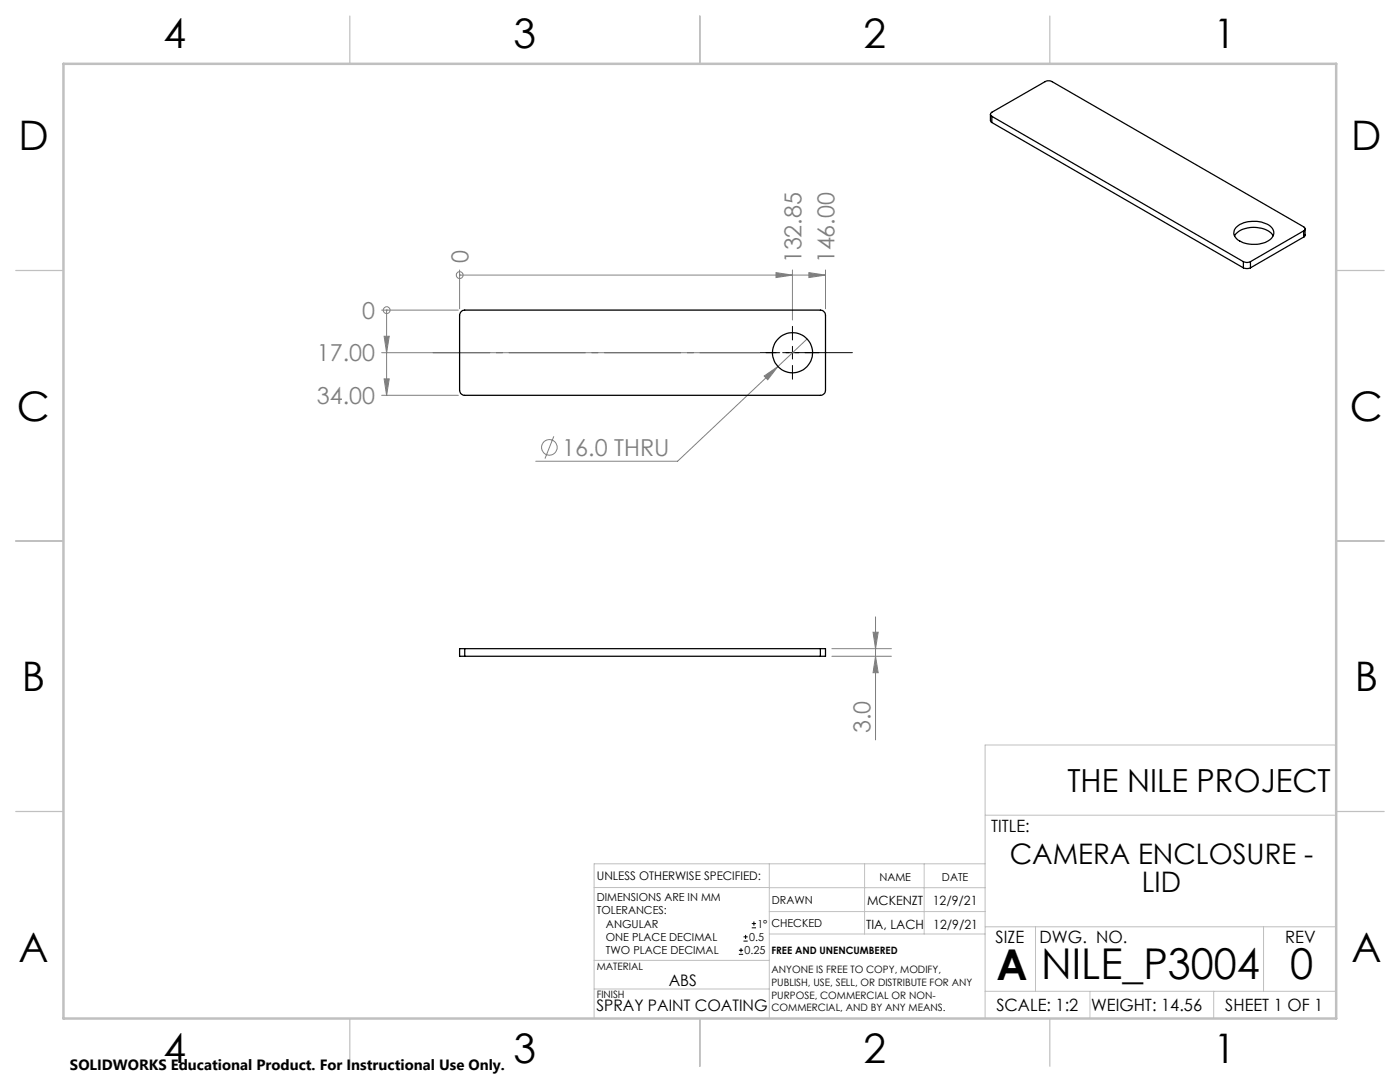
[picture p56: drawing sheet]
<svg xmlns="http://www.w3.org/2000/svg" width="279mm" height="216mm" viewBox="0 0 279 216" stroke-linecap="round" stroke-linejoin="round" font-family="sans-serif">
<defs><g id="words">
<g font-size="8.5">
<text x="198.9" y="195.5">A</text>
<text x="207.8" y="195.4">NILE_P3004</text>
<text x="257.4" y="195.4">0</text>
</g>
<g font-size="8.1">
<text x="32.7" y="9.7">4</text>
<text x="102.5" y="9.7">3</text>
<text x="172.4" y="9.7">2</text>
<text x="242.2" y="9.7">1</text>
<text x="3.7" y="30">D</text>
<text x="269.7" y="30">D</text>
<text x="3.4" y="83.9">C</text>
<text x="269.4" y="83.9">C</text>
<text x="4.4" y="137.9">B</text>
<text x="270.4" y="137.9">B</text>
<text x="3.7" y="191.9">A</text>
<text x="269.7" y="191.9">A</text>
<text x="32.7" y="212.2">4</text>
<text x="102.5" y="212.2">3</text>
<text x="172.4" y="212.2">2</text>
<text x="242.2" y="212.2">1</text>
</g>
<text font-size="6.3" x="213" y="158">THE NILE PROJECT</text>
<g font-size="5.6">
<text x="201.5" y="172.3">CAMERA ENCLOSURE -</text>
<text x="227.9" y="178">LID</text>
</g>
<g font-size="4.7" fill="#808080">
<text x="93.5" y="52.6" transform="rotate(-90 93.5 52.6)">0</text>
<text x="159.9" y="52.6" transform="rotate(-90 159.9 52.6)">132.85</text>
<text x="166.5" y="52.6" transform="rotate(-90 166.5 52.6)">146.00</text>
<text x="72.3" y="63.6">0</text>
<text x="63.2" y="72.1">17.00</text>
<text x="63.2" y="80.6">34.00</text>
<text x="112.2" y="91">16.0 THRU</text>
<text x="173.7" y="146.3" transform="rotate(-90 173.7 146.3)">3.0</text>
</g>
<g font-size="3.4">
<text x="197.8" y="166">TITLE:</text>
<text x="198.7" y="188.1">SIZE</text>
<text x="207.5" y="188.1">DWG. NO.</text>
<text x="256.5" y="188.2">REV</text>
<text x="198.8" y="201.7">SCALE: 1:2</text>
<text x="217.7" y="201.8">WEIGHT: 14.56</text>
<text x="244.5" y="201.7">SHEET 1 OF 1</text>
</g>
<g font-size="3.2">
<text x="133.4" y="196.7">ABS</text>
<text x="119" y="201.8">SPRAY PAINT COATING</text>
</g>
<text font-size="3" x="14" y="213.5">SOLIDWORKS Educational Product. For Instructional Use Only.</text>
<g font-size="2.5">
<text x="172.9" y="185.4">TIA, LACH</text>
<text x="173" y="180.6">MCKENZT</text>
<text x="186.2" y="180.6">12/9/21</text>
<text x="186.3" y="185.3">12/9/21</text>
</g>
<text font-size="2.4" x="119.1" y="175.6">UNLESS OTHERWISE SPECIFIED:</text>
<g font-size="2.2">
<text x="119.1" y="179.8">DIMENSIONS ARE IN MM</text>
<text x="175.5" y="175.9">NAME</text>
<text x="188" y="175.9">DATE</text>
<text x="119.1" y="182.5">TOLERANCES:</text>
<text x="120.9" y="185.1">ANGULAR</text>
<text x="151.2" y="185.1">1°</text>
<text x="154" y="185">CHECKED</text>
<text x="154" y="180.3">DRAWN</text>
<text x="120.9" y="187.8">ONE PLACE DECIMAL</text>
<text x="120.9" y="190.4">TWO PLACE DECIMAL</text>
<text x="148.6" y="190.4">0.25</text>
<text x="149.5" y="187.8">0.5</text>
</g>
<g font-size="2">
<text x="154" y="190.4">FREE AND UNENCUMBERED</text>
<text x="119.1" y="193.5">MATERIAL</text>
<text x="154" y="194.2">ANYONE IS FREE TO COPY, MODIFY,</text>
<text x="154" y="196.7">PUBLISH, USE, SELL, OR DISTRIBUTE FOR ANY</text>
<text x="119.1" y="199.2">FINISH</text>
<text x="154" y="199.2">PURPOSE, COMMERCIAL OR NON-</text>
<text x="154" y="201.8">COMMERCIAL, AND BY ANY MEANS.</text>
</g>
</g></defs>
<g fill="none" stroke="#808080" stroke-width=".2">
<path d="M91.7 54.9h.1M91.7 53.9v7.7M91.7 54.9h73M154.9 54.4l3.3 .5-3.3 .5zM158.2 53.9v10M161.4 54.4l3.3 .5-3.3 .5zM164.7 53.9v7.7M76.2 61.9h15.3M76.2 70.4h75.4M76.2 78.9h15.3M76.7 67.1h1l-.5 3.3zM76.7 75.6h1l-.5 3.3z"/>
<path d="M77.2 61.9v17M77.2 61.9h.1M152.5 75l2.8-1.9-2.1 2.7zM161.1 67.6l-25.9 24.4h-28.3M110.5 87.1l-1.7 4.4M166 129.4h11.9M166 131h11.9M174.2 126.2h1.1l-.6 3.2zM174.7 131l.6 3.2h-1.1zM174.7 123.1v24.5"/>
<circle cx="91.7" cy="54.9" r=".69"/>
<circle cx="77.2" cy="61.9" r=".68"/>
<circle cx="109.6" cy="89.3" r="1.55"/>
</g>
<g fill="none" stroke="#000" stroke-width=".2">
<path d="M152.9 70.4h2.7M156.9 70.4h2.5M158.2 65.1v2.7M158.2 69.1v2.5M158.2 72.9v2.8M160.7 70.4h2.7M147.5 190.4h.8M147.5 189.6h.8M147.9 189.2v.8M148.4 187.8h.8M148.4 186.9h.8M148.8 186.5v.9"/>
<path d="M150 185.1h.9M150 184.3h.9M150.5 183.9v.8"/>
</g>
<path d="M86.4 70.4h83.7" fill="none" stroke="#000" stroke-width=".2" stroke-dasharray="15.2 1.3 1.3 1.3" stroke-dashoffset="3.9"/>
<g fill="none" stroke="#c0c0c0" stroke-width=".2">
<path d="M266.7 148.7h-70.1v54.5M118.6 177.1h34.9M153.5 172.4v30.8M153.5 177.1h43.1M172.5 172.4v14M184.4 172.4v14M196.6 172.4h-78v30.8M196.6 162.7h70.1M118.6 197.3h34.9M118.6 191.6h34.9M153.5 186.4h43.1M153.5 181.9h43.1"/>
<path d="M196.6 197.8h70.1M196.6 184.9h70.1M206.7 184.9v12.9M217.5 197.8v5.4M242.2 197.8v5.4M252.2 184.9v12.9"/>
</g>
<path d="M69.8 3.2v9.5M139.7 3.2v9.5M209.5 3.2v9.5M3.1 54h9.6M266.7 54h9.5M3.1 107.9h9.6M266.7 107.9h9.5M3.1 161.9h9.6M266.7 161.9h9.5M69.8 203.2v9.6M139.7 203.2v9.6M209.5 203.2v9.6" fill="none" stroke="#c0c0c0" stroke-width=".25"/>
<path d="M12.7 12.7h254v190.5h-254z" fill="none" stroke="#c0c0c0" stroke-width=".5"/>
<g fill="#808080">
<path d="M152.5 75l2.8-1.9-2.1 2.7z"/>
<path d="M76.7 67.1h1l-.5 3.3zM76.7 75.6h1l-.5 3.3z"/>
<path d="M154.9 54.4l3.3 .5-3.3 .5zM161.4 54.4l3.3 .5-3.3 .5z"/>
<path d="M174.2 126.2h1.1l-.6 3.2zM174.7 131l.6 3.2h-1.1z"/>
</g>
<g fill="none" stroke="#000" stroke-width=".25">
<path d="M197.7 22.8v1.2l.2 .4M197.9 23.2a.43 .43 0 0 1-.2-.4 .43 .43 0 0 1 .2-.4l10.7-6.1a1.5 1.5 0 0 1 1.4 0l50.2 29a.43 .43 0 0 1 .3 .4 .43 .43 0 0 1-.3 .4M197.9 23.2l50.2 29M197.9 23.2v1.2M197.9 24.4l50.2 29M246.4 47.1a4.9 4.9 0 0 1 5.3-1.6 3.3 3.3 0 0 1 2.4 1.6M246.7 45.4a5.7 5.7 0 0 1 7.1 0 1.75 1.75 0 0 1-1 2.8 5.7 5.7 0 0 1-6.2-.8 1.49 1.49 0 0 1 .1-2zM248.1 52.2a1.5 1.5 0 0 0 1.5 0M248.1 53.4l.6 .2 .9-.2M248.1 52.2v1.2M249.6 52.2v1.2M260.2 46.1l-10.6 6.1"/>
<path d="M260.2 46.1v1.2M260.2 47.3l-10.6 6.1M260.5 45.7v1.3l-.3 .3M91.9 62.3l.5-.4h.3h71a1.09 1.09 0 0 1 1 1v15a1.02 1.02 0 0 1-1 1h-71a1.02 1.02 0 0 1-1-1v-15zM92.7 129.4h-1v1.6h1M92.7 129.4v1.6M92.7 129.4h71M92.7 131h71M163.7 129.4h1v1.6h-1M163.7 129.4v1.6"/>
<circle cx="158.2" cy="70.4" r="4"/>
</g>
<use href="#words"/>
</svg>
